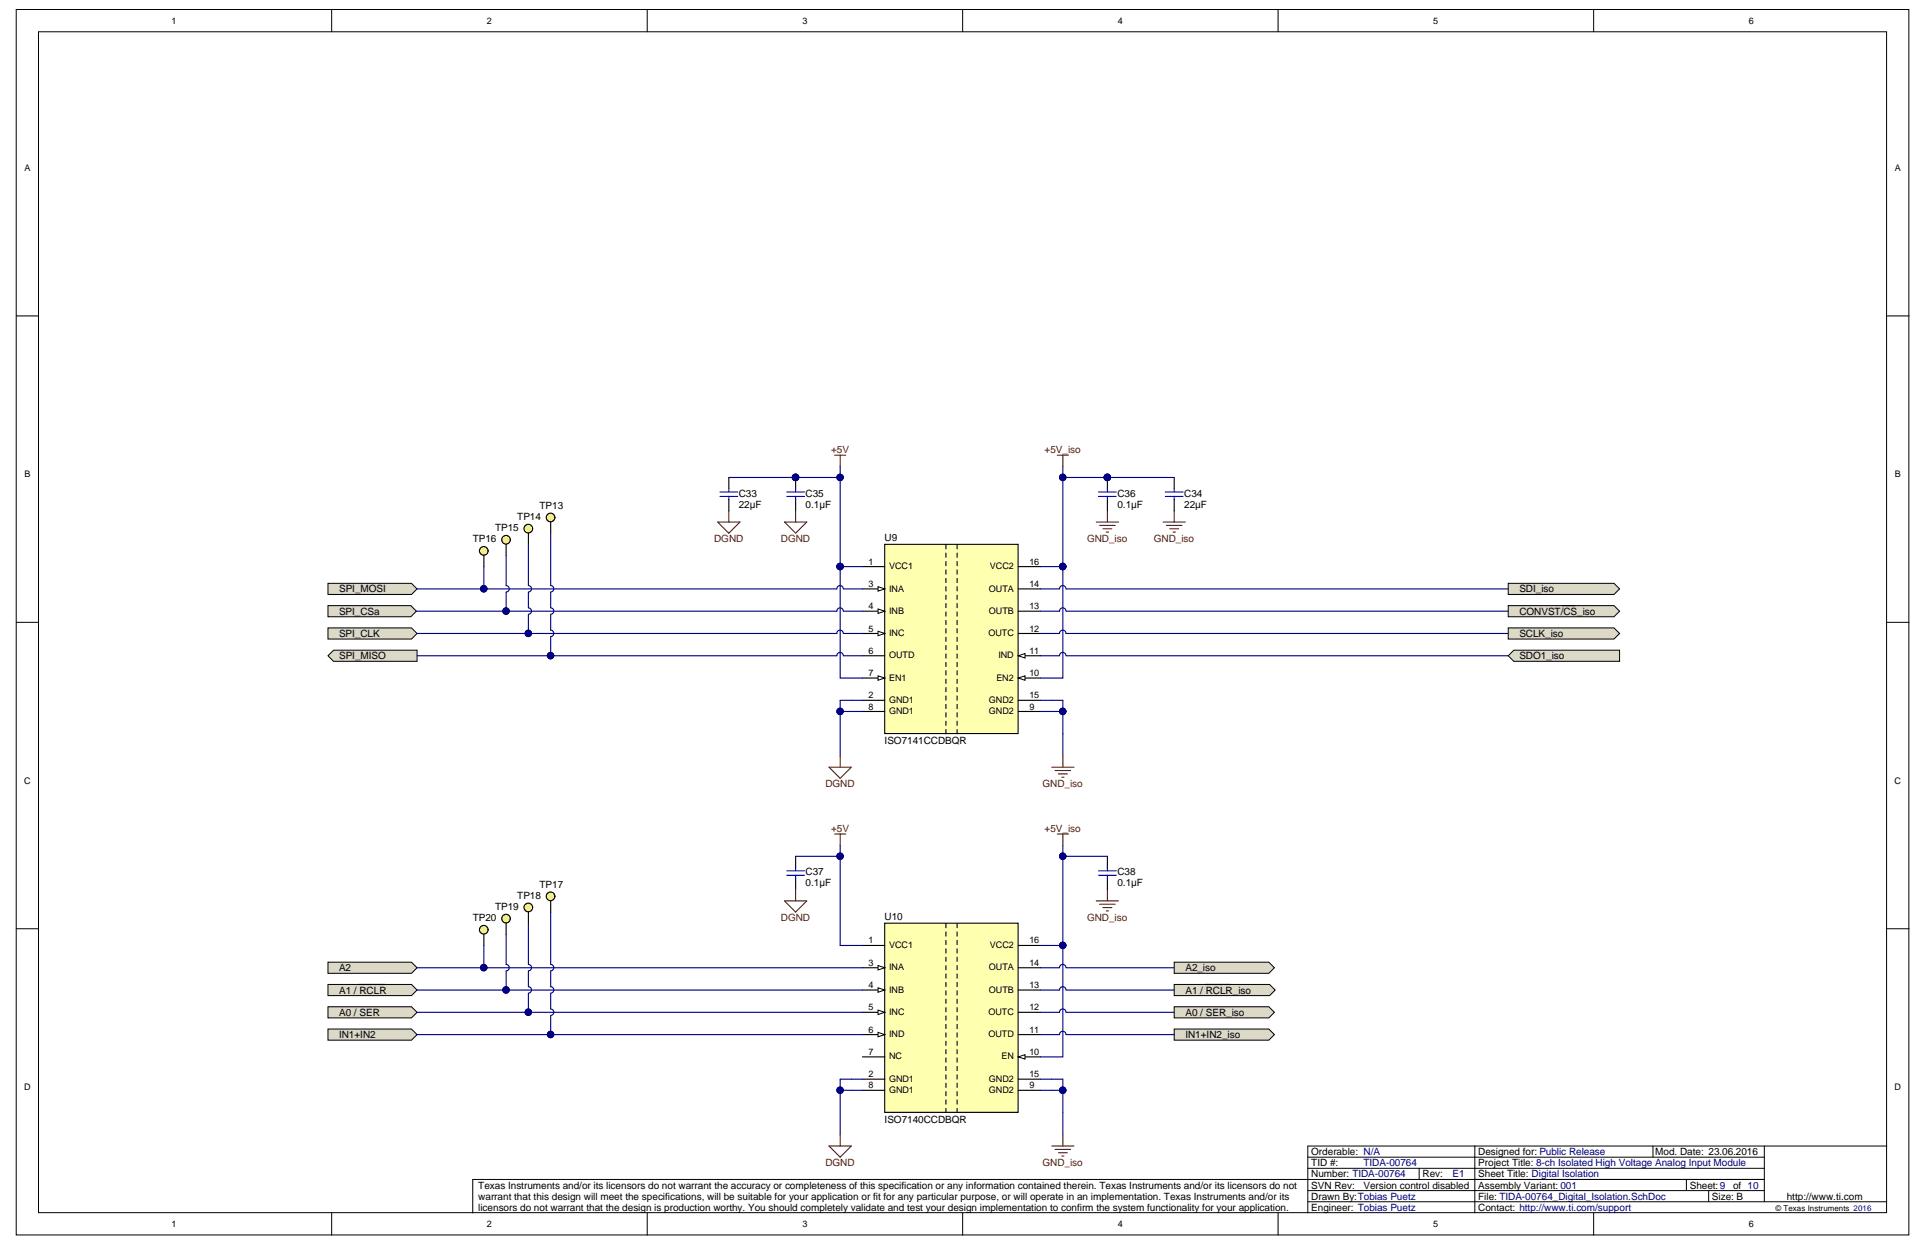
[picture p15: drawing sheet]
<svg xmlns="http://www.w3.org/2000/svg" width="432mm" height="279mm" viewBox="0 0 432 279" stroke-linecap="round" stroke-linejoin="round" font-family="sans-serif">
<defs><g id="words">
<g font-size="2.2" fill="#800000">
<text x="186.2" y="101.5">+5V</text>
<text x="234.1" y="101.5">+5V_iso</text>
<text x="160" y="121.4">DGND</text>
<text x="175" y="121.4">DGND</text>
<text x="243.6" y="121.4">GND_iso</text>
<text x="258.6" y="121.4">GND_iso</text>
<text x="185" y="176.3">DGND</text>
<text x="233.6" y="176.3">GND_iso</text>
<text x="186.2" y="186.3">+5V</text>
<text x="234.1" y="186.3">+5V_iso</text>
<text x="175" y="206.3">DGND</text>
<text x="243.6" y="206.3">GND_iso</text>
<text x="185" y="261.2">DGND</text>
<text x="233.6" y="261.2">GND_iso</text>
</g>
<g font-size="2.2">
<text x="120.9" y="114">TP13</text>
<text x="165.6" y="113.7">22µF</text>
<text x="165.6" y="111.2">C33</text>
<text x="180.5" y="113.7">0.1µF</text>
<text x="180.5" y="111.2">C35</text>
<text x="250.4" y="113.7">0.1µF</text>
<text x="250.4" y="111.2">C36</text>
<text x="265.4" y="113.7">22µF</text>
<text x="265.4" y="111.2">C34</text>
<text x="110.9" y="118.9">TP15</text>
<text x="115.9" y="116.5">TP14</text>
<text x="105.9" y="121.4">TP16</text>
<text x="198.2" y="121.2">U9</text>
<text x="76" y="137.6">SPI_CSa</text>
<text x="76" y="132.6">SPI_MOSI</text>
<text x="340.5" y="137.6">CONVST/CS_iso</text>
<text x="340.5" y="132.6">SDI_iso</text>
<text x="76" y="142.6">SPI_CLK</text>
<text x="340.5" y="142.6">SCLK_iso</text>
<text x="76" y="147.6">SPI_MISO</text>
<text x="340.5" y="147.6">SDO1_iso</text>
<text x="198.2" y="166.6">ISO7141CCDBQR</text>
<text x="180.5" y="196">C37</text>
<text x="250.4" y="196">C38</text>
<text x="110.9" y="203.8">TP19</text>
<text x="115.9" y="201.3">TP18</text>
<text x="120.9" y="198.8">TP17</text>
<text x="180.5" y="198.5">0.1µF</text>
<text x="250.4" y="198.5">0.1µF</text>
<text x="105.9" y="206.3">TP20</text>
<text x="198.2" y="206">U10</text>
<text x="76" y="217.5">A2</text>
<text x="265.6" y="217.5">A2_iso</text>
<text x="76" y="222.5">A1 / RCLR</text>
<text x="76" y="227.5">A0 / SER</text>
<text x="265.6" y="222.5">A1 / RCLR_iso</text>
<text x="265.6" y="227.5">A0 / SER_iso</text>
<text x="76" y="232.5">IN1+IN2</text>
<text x="265.6" y="232.5">IN1+IN2_iso</text>
<text x="198.2" y="251.5">ISO7140CCDBQR</text>
<text x="293.8" y="263.7">Number: TIDA-00764</text>
<text x="293.8" y="261.2">TID #:</text>
<text x="293.8" y="258.7">Orderable: N/A</text>
<text x="318.8" y="263.7">Rev:</text>
<text x="331.2" y="263.7">Sheet Title: Digital Isolation</text>
<text x="331.2" y="261.2">Project Title: 8-ch Isolated High Voltage Analog Input Module</text>
<text x="331.2" y="258.7">Designed for: Public Release</text>
<text x="370.9" y="258.7">Mod. Date: 23.06.2016</text>
<text x="107.2" y="266.2">Texas Instruments and/or its licensors do not warrant the accuracy or completeness of this specification or any information contained therein. Texas Instruments and/or its licensors do not</text>
<text x="107.2" y="268.7">warrant that this design will meet the specifications, will be suitable for your application or fit for any particular purpose, or will operate in an implementation. Texas Instruments and/or its</text>
<text x="293.8" y="268.7">Drawn By:Tobias Puetz</text>
<text x="293.8" y="266.2">SVN Rev:</text>
<text x="305.5" y="266.2">Version control disabled</text>
<text x="331.2" y="268.7">File: TIDA-00764_Digital_Isolation.SchDoc</text>
<text x="331.2" y="266.2">Assembly Variant: 001</text>
<text x="378.6" y="266.2">Sheet:9</text>
<text x="383.6" y="268.7">Size: B</text>
<text x="388.4" y="266.2">of 10</text>
<text x="400.4" y="268.7">http://www.ti.com</text>
<text x="107.2" y="271.2">licensors do not warrant that the design is production worthy. You should completely validate and test your design implementation to confirm the system functionality for your application.</text>
<text x="293.8" y="271.2">Engineer: Tobias Puetz</text>
<text x="331.2" y="271.2">Contact: http://www.ti.com/support</text>
</g>
<g font-size="2.2" fill="#000080">
<text x="305.5" y="261.2">TIDA-00764</text>
<text x="325.5" y="263.7">E1</text>
</g>
<g font-size="2">
<text x="38.4" y="5.3">1</text>
<text x="109.1" y="5.3">2</text>
<text x="179.8" y="5.3">3</text>
<text x="250.5" y="5.3">4</text>
<text x="321.2" y="5.3">5</text>
<text x="391.9" y="5.3">6</text>
<text x="5.5" y="38.3">A</text>
<text x="424.6" y="38.3">A</text>
<text x="5.5" y="106.9">B</text>
<text x="424.6" y="106.9">B</text>
<text x="194.6" y="126.5">1</text>
<text x="194.6" y="131.5">3</text>
<text x="199.2" y="127.5">VCC1</text>
<text x="221.8" y="127.5">VCC2</text>
<text x="230.7" y="131.5">14</text>
<text x="230.7" y="126.5">16</text>
<text x="194.6" y="136.5">4</text>
<text x="199.2" y="132.5">INA</text>
<text x="199.2" y="137.5">INB</text>
<text x="221.6" y="137.5">OUTB</text>
<text x="221.6" y="132.5">OUTA</text>
<text x="230.7" y="136.5">13</text>
<text x="194.6" y="141.4">5</text>
<text x="199.2" y="142.5">INC</text>
<text x="221.5" y="142.5">OUTC</text>
<text x="230.7" y="141.4">12</text>
<text x="194.6" y="146.4">6</text>
<text x="199.2" y="147.4">OUTD</text>
<text x="223.7" y="147.4">IND</text>
<text x="230.7" y="146.4">11</text>
<text x="194.6" y="151.4">7</text>
<text x="199.2" y="152.4">EN1</text>
<text x="223.3" y="152.4">EN2</text>
<text x="230.7" y="151.4">10</text>
<text x="194.6" y="156.4">2</text>
<text x="194.6" y="158.9">8</text>
<text x="199.2" y="157.4">GND1</text>
<text x="199.2" y="159.9">GND1</text>
<text x="221.6" y="159.9">GND2</text>
<text x="221.6" y="157.4">GND2</text>
<text x="230.7" y="158.9">9</text>
<text x="230.7" y="156.4">15</text>
<text x="5.4" y="175.5">C</text>
<text x="424.5" y="175.5">C</text>
<text x="194.6" y="211.3">1</text>
<text x="199.2" y="212.3">VCC1</text>
<text x="221.8" y="212.3">VCC2</text>
<text x="230.7" y="211.3">16</text>
<text x="194.6" y="216.3">3</text>
<text x="194.6" y="221.3">4</text>
<text x="199.2" y="217.3">INA</text>
<text x="221.6" y="217.3">OUTA</text>
<text x="230.7" y="221.3">13</text>
<text x="230.7" y="216.3">14</text>
<text x="194.6" y="226.3">5</text>
<text x="199.2" y="222.3">INB</text>
<text x="199.2" y="227.3">INC</text>
<text x="221.5" y="227.3">OUTC</text>
<text x="221.6" y="222.3">OUTB</text>
<text x="230.7" y="226.3">12</text>
<text x="194.6" y="231.3">6</text>
<text x="199.2" y="232.3">IND</text>
<text x="221.5" y="232.3">OUTD</text>
<text x="230.7" y="231.3">11</text>
<text x="194.6" y="236.3">7</text>
<text x="199.2" y="237.3">NC</text>
<text x="224.4" y="237.3">EN</text>
<text x="230.7" y="236.3">10</text>
<text x="5.4" y="244.1">D</text>
<text x="194.6" y="241.3">2</text>
<text x="194.6" y="243.8">8</text>
<text x="199.2" y="242.2">GND1</text>
<text x="199.2" y="244.7">GND1</text>
<text x="221.6" y="244.7">GND2</text>
<text x="221.6" y="242.2">GND2</text>
<text x="230.7" y="243.8">9</text>
<text x="230.7" y="241.3">15</text>
<text x="424.5" y="244.1">D</text>
<text x="38.4" y="274.8">1</text>
<text x="109.1" y="274.8">2</text>
<text x="179.8" y="274.8">3</text>
<text x="250.5" y="274.8">4</text>
<text x="321.2" y="274.8">5</text>
<text x="391.9" y="274.8">6</text>
</g>
<text font-size="1.8" x="397.8" y="271.3">© Texas Instruments 2016</text>
</g></defs>
<g fill="#fff" stroke="#000" stroke-width=".22">
<path d="M3.6 2.1h424.1v274.5h-424.1z"/>
<path d="M8.6 7.1h414.1v264.5h-414.1z"/>
</g>
<g fill="none" stroke="#000" stroke-width=".22">
<path d="M74.3 2.1v5M145 2.1v5M215.7 2.1v5M286.4 2.1v5M357.1 2.1v5M3.6 70.8h5M422.8 70.8h5M3.6 139.4h5M422.8 139.4h5M3.6 208h5M422.8 208h5M293.1 259.2h102.2"/>
<path d="M330.5 256.7h-37.4v14.9M370.4 256.7v2.5M395.3 256.7v12.4M422.8 256.7h-92.3v14.9M74.3 271.6v5M145 271.6v5M215.7 271.6v5M286.4 271.6v5M293.1 269.1h129.7M293.1 266.6h102.2M293.1 261.6h102.2M318 261.6v2.5"/>
<path d="M357.1 271.6v5M377.9 264.1v2.5M382.9 266.6v2.5M395.3 264.1h-289.4v7.5"/>
</g>
<path d="M198.2 121.9h29.9v42.4h-29.9z" fill="#ffffb0" stroke="#000" stroke-width=".25"/>
<path d="M193.3 126.9h4.9M193.3 131.9h4.9M193.3 156.8h4.9" fill="none" stroke="#000" stroke-width=".25"/>
<path d="M196.7 131.4l1.5 .5-1.5 .5z" fill="#fff"/>
<path d="M196.7 131.4l1.5 .5-1.5 .5z" fill="none" stroke="#000" stroke-width=".22"/>
<path d="M193.3 136.9h4.9" fill="none" stroke="#000" stroke-width=".25"/>
<path d="M196.7 136.4l1.5 .5-1.5 .5z" fill="#fff"/>
<path d="M196.7 136.4l1.5 .5-1.5 .5z" fill="none" stroke="#000" stroke-width=".22"/>
<path d="M193.3 141.9h4.9" fill="none" stroke="#000" stroke-width=".25"/>
<path d="M196.7 141.4l1.5 .5-1.5 .5z" fill="#fff"/>
<path d="M196.7 141.4l1.5 .5-1.5 .5z" fill="none" stroke="#000" stroke-width=".22"/>
<path d="M193.3 146.9h4.9M193.3 151.9h4.9" fill="none" stroke="#000" stroke-width=".25"/>
<path d="M196.7 151.4l1.5 .5-1.5 .5z" fill="#fff"/>
<path d="M196.7 151.4l1.5 .5-1.5 .5z" fill="none" stroke="#000" stroke-width=".22"/>
<path d="M193.3 159.3h4.9M228.2 159.3h5M228.2 151.9h5" fill="none" stroke="#000" stroke-width=".25"/>
<path d="M228.2 151.9l1.5-.5v1z" fill="#fff"/>
<path d="M228.2 151.9l1.5-.5v1z" fill="none" stroke="#000" stroke-width=".22"/>
<path d="M228.2 146.9h5" fill="none" stroke="#000" stroke-width=".25"/>
<path d="M228.2 146.9l1.5-.5v1z" fill="#fff"/>
<path d="M228.2 146.9l1.5-.5v1z" fill="none" stroke="#000" stroke-width=".22"/>
<path d="M228.2 136.9h5M228.2 131.9h5M228.2 126.9h5M228.2 141.9h5M228.2 156.8h5" fill="none" stroke="#000" stroke-width=".25"/>
<path d="M212 164.3v-42.4M214.5 164.3v-42.4" fill="none" stroke="#000" stroke-width=".25" stroke-dasharray=".9 .9"/>
<path d="M198.2 206.8h29.9v42.3h-29.9z" fill="#ffffb0" stroke="#000" stroke-width=".25"/>
<path d="M193.3 211.7h4.9M193.3 216.7h4.9M193.3 241.7h4.9" fill="none" stroke="#000" stroke-width=".25"/>
<path d="M196.7 216.2l1.5 .5-1.5 .5z" fill="#fff"/>
<path d="M196.7 216.2l1.5 .5-1.5 .5z" fill="none" stroke="#000" stroke-width=".22"/>
<path d="M193.3 221.7h4.9" fill="none" stroke="#000" stroke-width=".25"/>
<path d="M196.7 221.2l1.5 .5-1.5 .5z" fill="#fff"/>
<path d="M196.7 221.2l1.5 .5-1.5 .5z" fill="none" stroke="#000" stroke-width=".22"/>
<path d="M193.3 226.7h4.9" fill="none" stroke="#000" stroke-width=".25"/>
<path d="M196.7 226.2l1.5 .5-1.5 .5z" fill="#fff"/>
<path d="M196.7 226.2l1.5 .5-1.5 .5z" fill="none" stroke="#000" stroke-width=".22"/>
<path d="M193.3 231.7h4.9" fill="none" stroke="#000" stroke-width=".25"/>
<path d="M196.7 231.2l1.5 .5-1.5 .5z" fill="#fff"/>
<path d="M196.7 231.2l1.5 .5-1.5 .5z" fill="none" stroke="#000" stroke-width=".22"/>
<path d="M193.3 236.7h4.9M228.2 236.7h5M193.3 244.2h4.9M228.2 244.2h5" fill="none" stroke="#000" stroke-width=".25"/>
<path d="M228.2 236.7l1.5-.5v1z" fill="#fff"/>
<path d="M228.2 236.7l1.5-.5v1z" fill="none" stroke="#000" stroke-width=".22"/>
<path d="M178.3 191.8v2.5M178.3 196.8v2.5M248.1 191.8v2.5M248.1 196.8v2.5M228.2 216.7h5M228.2 211.7h5M228.2 231.7h5M228.2 226.7h5M228.2 221.7h5M228.2 241.7h5" fill="none" stroke="#000" stroke-width=".25"/>
<path d="M212 249.2v-42.4M214.5 249.2v-42.4" fill="none" stroke="#000" stroke-width=".25" stroke-dasharray=".9 .9"/>
<g fill="none" stroke="#000080" stroke-width=".25">
<path d="M188.3 104.4v22.5M188.3 126.9v25h5M188.3 126.9h5M233.2 126.9h5v25h-5M188.3 159.3h5M193.3 156.8h-5v12.5M233.2 156.8h5v12.5M233.2 159.3h5M178.3 191.8h10M188.3 189.3v22.4h5M238.2 189.3v22.4M238.2 191.8h9.9"/>
<path d="M233.2 211.7h5v25h-5M188.3 244.2h5M193.3 241.7h-5v12.5M233.2 241.7h5v12.5M233.2 244.2h5"/>
</g>
<g fill="none" stroke="#800000" stroke-width=".25">
<path d="M187 101.9h2.5M188.3 101.9v2.5M236.9 101.9h2.5M238.2 101.9v2.5M245.6 116.9h5M246.4 117.7h3.5M247.1 118.4h2M247.9 119.2h.5M248.1 114.4v2.5M235.7 171.8h5M236.4 172.6h3.5M237.2 173.3h2"/>
<path d="M237.9 174.1h.5M238.2 169.3v2.5M187 186.8h2.5M188.3 186.8v2.5M236.9 186.8h2.5M238.2 186.8v2.5M248.1 199.3v2.5M245.6 201.8h5M246.4 202.5h3.5M247.1 203.3h2M247.9 204h.5M235.7 256.7h5"/>
<path d="M236.4 257.4h3.5M237.2 258.2h2M237.9 258.9h.5M238.2 254.2v2.5"/>
</g>
<g fill="#000080" stroke="#000080" stroke-width=".22">
<circle cx="238.1" cy="191.8" r=".72"/>
<circle cx="238.1" cy="211.7" r=".72"/>
<circle cx="188.2" cy="191.8" r=".72"/>
<circle cx="188.2" cy="244.2" r=".72"/>
<circle cx="188.2" cy="126.9" r=".72"/>
<circle cx="188.2" cy="106.9" r=".72"/>
<circle cx="188.2" cy="159.3" r=".72"/>
<circle cx="238.1" cy="126.9" r=".72"/>
<circle cx="238.1" cy="159.3" r=".72"/>
<circle cx="238.1" cy="244.2" r=".72"/>
</g>
<path d="M176.3 195h4M176.3 196h4M178.3 194.3v.7M178.3 196v.8M246.1 195h4M246.1 196h4M248.1 194.3v.7M248.1 196v.8" fill="none" stroke="#00f" stroke-width=".25"/>
<g fill="#dcd9c7" stroke="#000" stroke-width=".22">
<path d="M74.7 145.6h18.8v2.5h-18.8l-1.2-1.2z" fill-rule="evenodd"/>
<path d="M73.5 215.5h18.7l1.3 1.2-1.3 1.3h-18.7z" fill-rule="evenodd"/>
<path d="M73.5 220.5h18.7l1.3 1.2-1.3 1.3h-18.7z" fill-rule="evenodd"/>
</g>
<path d="M80.4 220.5h3M83.5 220.5h1.1M84.7 220.5h1.5" fill="none" stroke="#000" stroke-width=".25"/>
<g fill="#dcd9c7" stroke="#000" stroke-width=".22">
<path d="M73.5 225.5h18.7l1.3 1.2-1.3 1.3h-18.7z" fill-rule="evenodd"/>
<path d="M73.5 230.5h18.7l1.3 1.2-1.3 1.3h-18.7z" fill-rule="evenodd"/>
<path d="M73.5 135.6h18.6l1.2 1.3-1.2 1.2h-18.6z" fill-rule="evenodd"/>
</g>
<path d="M189 146.9a.72 .72 0 0 0-.8-.8 .72 .72 0 0 0-.7 .8h-94M189 146.9h4.3M93.5 216.7h99.8M93.5 221.7h99.8M93.5 231.7h99.8" fill="none" stroke="#000080" stroke-width=".25"/>
<g fill="#000080" stroke="#000080" stroke-width=".22">
<circle cx="123.4" cy="146.8" r=".72"/>
<circle cx="108.4" cy="216.7" r=".72"/>
<circle cx="113.4" cy="221.7" r=".72"/>
<circle cx="123.4" cy="231.7" r=".72"/>
</g>
<g fill="#dcd9c7" stroke="#000" stroke-width=".22">
<path d="M339.2 145.6h23.7v2.5h-23.7l-1.2-1.2z" fill-rule="evenodd"/>
<path d="M338 135.6h23.7l1.2 1.3-1.2 1.2h-23.7z" fill-rule="evenodd"/>
</g>
<path d="M350 135.6h1.5M351.6 135.6h1.3" fill="none" stroke="#000" stroke-width=".25"/>
<path d="M189 136.9a.72 .72 0 0 0-.8-.8 .72 .72 0 0 0-.7 .8h-94.2M189 136.9h4.3M238.9 136.9a.72 .72 0 0 0-.8-.8 .72 .72 0 0 0-.7 .8h-4.2M238.9 131.9a.72 .72 0 0 0-.8-.8 .72 .72 0 0 0-.7 .8h-4.2M238.9 136.9h99.1M238.9 131.9h99.1M238.9 146.9a.72 .72 0 0 0-.8-.8 .72 .72 0 0 0-.7 .8h-4.2M238.9 141.9a.72 .72 0 0 0-.8-.8 .72 .72 0 0 0-.7 .8h-4.2M238.9 146.9h99.1M238.9 141.9h99.1" fill="none" stroke="#000080" stroke-width=".25"/>
<circle cx="113.4" cy="136.9" r=".72" fill="#000080" stroke="#000080" stroke-width=".22"/>
<g fill="#dcd9c7" stroke="#000" stroke-width=".22">
<path d="M263.1 215.5h21.2l1.3 1.2-1.3 1.3h-21.2z" fill-rule="evenodd"/>
<path d="M263.1 220.5h21.4l1.2 1.2-1.2 1.3h-21.4z" fill-rule="evenodd"/>
</g>
<path d="M270 220.5h3M273.1 220.5h1.1M274.3 220.5h1.5" fill="none" stroke="#000" stroke-width=".25"/>
<g fill="#dcd9c7" stroke="#000" stroke-width=".22">
<path d="M263.1 225.5h21.2l1.3 1.2-1.3 1.3h-21.2z" fill-rule="evenodd"/>
<path d="M263.1 230.5h21.2l1.3 1.2-1.3 1.3h-21.2z" fill-rule="evenodd"/>
</g>
<path d="M178.3 106.9h10M238.2 104.4v22.5M238.2 106.9h9.9M238.9 216.7a.72 .72 0 0 0-.8-.7 .72 .72 0 0 0-.7 .7h-4.2M238.9 216.7h24.2M93.5 226.7h99.8M238.9 221.7a.72 .72 0 0 0-.8-.7 .72 .72 0 0 0-.7 .7h-4.2M238.9 226.7a.72 .72 0 0 0-.8-.7 .72 .72 0 0 0-.7 .7h-4.2M238.9 231.7a.72 .72 0 0 0-.8-.7 .72 .72 0 0 0-.7 .7h-4.2M238.9 221.7h24.2M238.9 226.7h24.2M238.9 231.7h24.2" fill="none" stroke="#000080" stroke-width=".25"/>
<g fill="#000080" stroke="#000080" stroke-width=".22">
<circle cx="188.2" cy="106.9" r=".72"/>
<circle cx="178.3" cy="106.9" r=".72"/>
<circle cx="118.4" cy="226.7" r=".72"/>
<circle cx="248.1" cy="106.9" r=".72"/>
<circle cx="238.1" cy="126.9" r=".72"/>
<circle cx="238.1" cy="106.9" r=".72"/>
</g>
<path d="M178.3 106.9v2.5M178.3 111.9v2.5M248.1 106.9v2.5M248.1 111.9v2.5" fill="none" stroke="#000" stroke-width=".25"/>
<path d="M176.3 110.2h4M176.3 111.2h4M178.3 109.4v.8M178.3 111.2v.7M246.1 110.2h4M246.1 111.2h4M248.1 109.4v.8M248.1 111.2v.7" fill="none" stroke="#00f" stroke-width=".25"/>
<path d="M260.6 116.9h5M261.4 117.7h3.5M262.1 118.4h2M262.9 119.2h.5M263.1 114.4v2.5" fill="none" stroke="#800000" stroke-width=".25"/>
<g fill="#dcd9c7" stroke="#000" stroke-width=".22">
<path d="M73.5 140.6h18.7l1.3 1.3-1.3 1.2h-18.7z" fill-rule="evenodd"/>
<path d="M338 140.6h23.7l1.2 1.3-1.2 1.2h-23.7z" fill-rule="evenodd"/>
<path d="M73.5 130.6h18.7l1.3 1.3-1.3 1.2h-18.7z" fill-rule="evenodd"/>
</g>
<path d="M189 131.9a.72 .72 0 0 0-.8-.8 .72 .72 0 0 0-.7 .8h-94M189 131.9h4.3M189 141.9a.72 .72 0 0 0-.8-.8 .72 .72 0 0 0-.7 .8h-94M189 141.9h4.3" fill="none" stroke="#000080" stroke-width=".25"/>
<g fill="#000080" stroke="#000080" stroke-width=".22">
<circle cx="108.4" cy="131.9" r=".72"/>
<circle cx="118.4" cy="141.8" r=".72"/>
</g>
<path d="M338 130.6h23.7l1.2 1.3-1.2 1.2h-23.7z" fill-rule="evenodd" fill="#dcd9c7" stroke="#000" stroke-width=".22"/>
<path d="M160.8 116.9h5l-2.5 2.5zM163.3 114.4v2.5M175.8 116.9h5l-2.5 2.5zM178.3 114.4v2.5M185.8 171.8h5l-2.5 2.5zM188.3 169.3v2.5M178.3 199.3v2.5M175.8 201.8h5l-2.5 2.5zM185.8 256.7h5l-2.5 2.5zM188.3 254.2v2.5" fill="none" stroke="#800000" stroke-width=".25"/>
<g fill="none" stroke="#000080" stroke-width=".25">
<path d="M123.4 119.4v11.7a.72 .72 0 0 1 .7 .8 .72 .72 0 0 1-.7 .7M108.4 126.9v5M113.4 124.4v6.7a.72 .72 0 0 1 .7 .8 .72 .72 0 0 1-.7 .7M113.4 132.6v4.3M118.4 121.9v9.2a.72 .72 0 0 1 .7 .8 .72 .72 0 0 1-.7 .7M118.4 132.6v3.5a.72 .72 0 0 1 .7 .8 .72 .72 0 0 1-.7 .7M118.4 137.6v4.3M123.4 132.6v3.5a.72 .72 0 0 1 .7 .8 .72 .72 0 0 1-.7 .7M123.4 137.6v3.5a.72 .72 0 0 1 .7 .7 .72 .72 0 0 1-.7 .8M123.4 142.6v4.3M108.4 211.7v5M113.4 216a.72 .72 0 0 1 .7 .7 .72 .72 0 0 1-.7 .7"/>
<path d="M113.4 209.2v6.8M113.4 217.5v4.2M118.4 216a.72 .72 0 0 1 .7 .7 .72 .72 0 0 1-.7 .7M118.4 217.5v3.5a.72 .72 0 0 1 .7 .7 .72 .72 0 0 1-.7 .7M118.4 206.8v9.2M123.4 216a.72 .72 0 0 1 .7 .7 .72 .72 0 0 1-.7 .7M123.4 217.5v3.5a.72 .72 0 0 1 .7 .7 .72 .72 0 0 1-.7 .7M123.4 204.3v11.7M118.4 222.5v4.2M123.4 222.5v3.5a.72 .72 0 0 1 .7 .7 .72 .72 0 0 1-.7 .7v4.3"/>
</g>
<g fill="#000080" stroke="#000080" stroke-width=".22">
<circle cx="108.4" cy="131.9" r=".72"/>
<circle cx="113.4" cy="136.9" r=".72"/>
<circle cx="118.4" cy="141.8" r=".72"/>
<circle cx="123.4" cy="146.8" r=".72"/>
<circle cx="108.4" cy="216.7" r=".72"/>
<circle cx="113.4" cy="221.7" r=".72"/>
<circle cx="118.4" cy="226.7" r=".72"/>
<circle cx="123.4" cy="231.7" r=".72"/>
</g>
<circle cx="108.4" cy="123.4" r=".97" fill="#fdf101" stroke="#000" stroke-width=".25"/>
<path d="M108.4 124.4v2.5" fill="none" stroke="#000" stroke-width=".25"/>
<circle cx="113.4" cy="120.9" r=".97" fill="#fdf101" stroke="#000" stroke-width=".25"/>
<path d="M113.4 121.9v2.5" fill="none" stroke="#000" stroke-width=".25"/>
<circle cx="118.4" cy="118.4" r=".97" fill="#fdf101" stroke="#000" stroke-width=".25"/>
<path d="M118.4 119.4v2.5" fill="none" stroke="#000" stroke-width=".25"/>
<circle cx="123.4" cy="115.9" r=".97" fill="#fdf101" stroke="#000" stroke-width=".25"/>
<path d="M123.4 116.9v2.5" fill="none" stroke="#000" stroke-width=".25"/>
<circle cx="108.4" cy="208.2" r=".97" fill="#fdf101" stroke="#000" stroke-width=".25"/>
<path d="M108.4 209.2v2.5" fill="none" stroke="#000" stroke-width=".25"/>
<circle cx="113.4" cy="205.7" r=".97" fill="#fdf101" stroke="#000" stroke-width=".25"/>
<path d="M113.4 206.8v2.4" fill="none" stroke="#000" stroke-width=".25"/>
<circle cx="118.4" cy="203.2" r=".97" fill="#fdf101" stroke="#000" stroke-width=".25"/>
<path d="M118.4 204.3v2.5" fill="none" stroke="#000" stroke-width=".25"/>
<circle cx="123.4" cy="200.7" r=".97" fill="#fdf101" stroke="#000" stroke-width=".25"/>
<path d="M163.3 106.9v2.5M163.3 111.9v2.5M263.1 106.9v2.5M263.1 111.9v2.5M123.4 201.8v2.5" fill="none" stroke="#000" stroke-width=".25"/>
<path d="M161.3 110.2h4M161.3 111.2h4M163.3 109.4v.8M163.3 111.2v.7M261.1 110.2h4M261.1 111.2h4M263.1 109.4v.8M263.1 111.2v.7" fill="none" stroke="#00f" stroke-width=".25"/>
<path d="M163.3 106.9h15M248.1 106.9h15" fill="none" stroke="#000080" stroke-width=".25"/>
<g fill="#000080" stroke="#000080" stroke-width=".22">
<circle cx="178.3" cy="106.9" r=".72"/>
<circle cx="248.1" cy="106.9" r=".72"/>
</g>
<use href="#words"/>
</svg>
